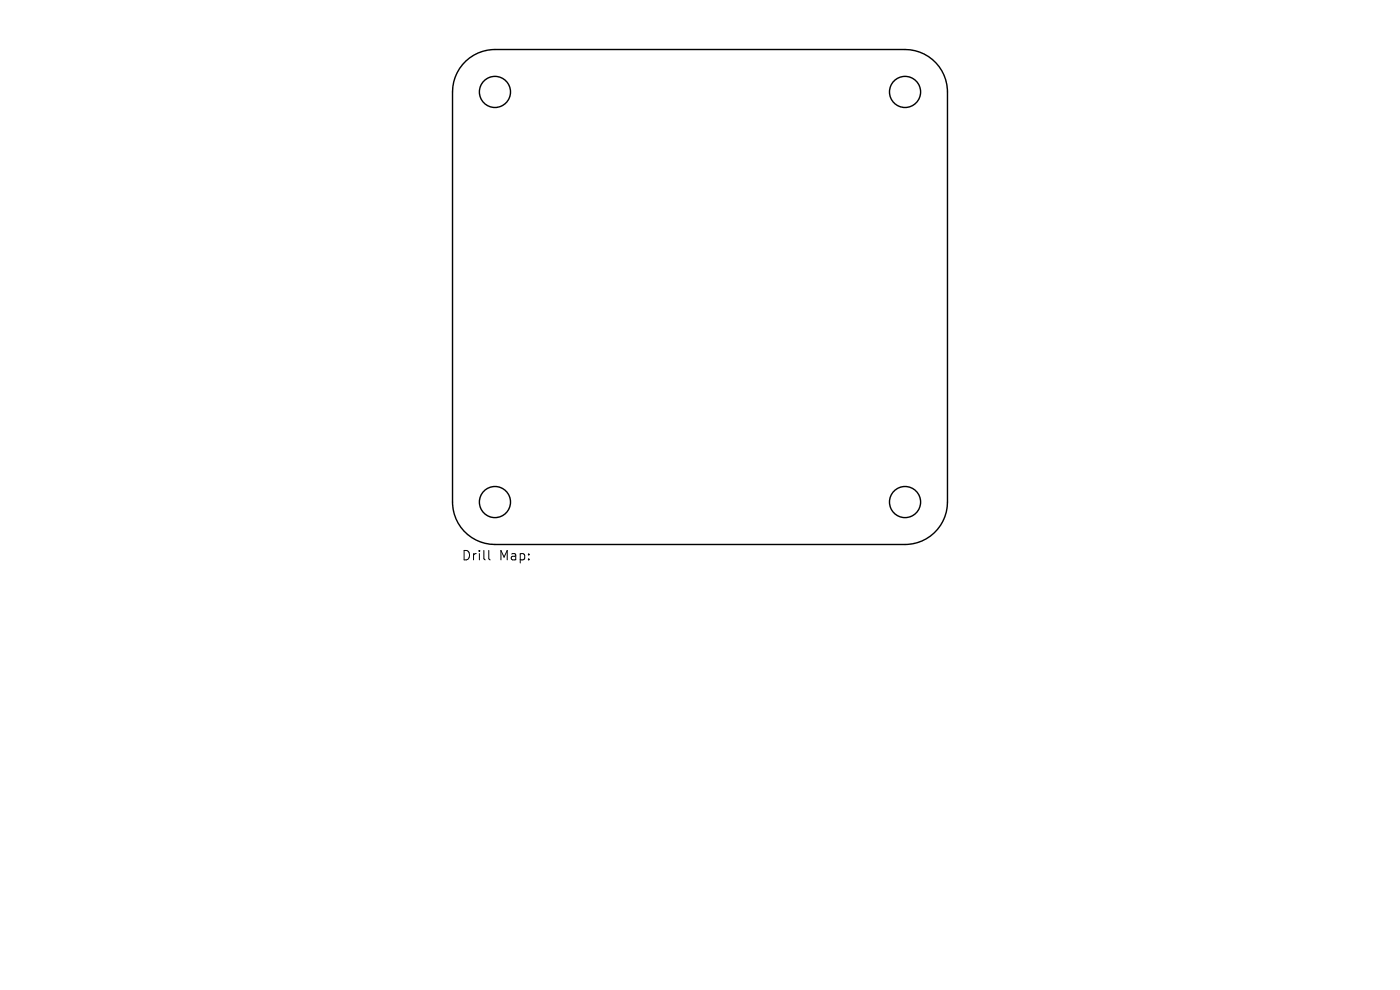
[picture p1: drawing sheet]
<svg xmlns="http://www.w3.org/2000/svg" width="297mm" height="210mm" viewBox="0 0 297 210" stroke-linecap="round" stroke-linejoin="round" font-family="sans-serif">
<defs><g id="words">
<g font-size="2.8">
<text x="97.9" y="119.2">Drill</text>
<text x="105.9" y="119.2">Map:</text>
</g>
</g></defs>
<g fill="none" stroke="#000" stroke-width=".3">
<path d="M98.8 13a9 9 0 0 1 6.2-2.5h87a9 9 0 0 1 9 9v87a9 9 0 0 1-9 9h-87a9 9 0 0 1-9-9v-87a9 9 0 0 1 2.8-6.5z"/>
<circle cx="105" cy="19.5" r="3.3"/>
<circle cx="192" cy="19.5" r="3.3"/>
<circle cx="105" cy="106.5" r="3.3"/>
<circle cx="192" cy="106.5" r="3.3"/>
</g>
<path d="M103.7 116.8v1.7l.3 .3" fill="none" stroke="#000" stroke-width=".21"/>
<use href="#words"/>
</svg>
